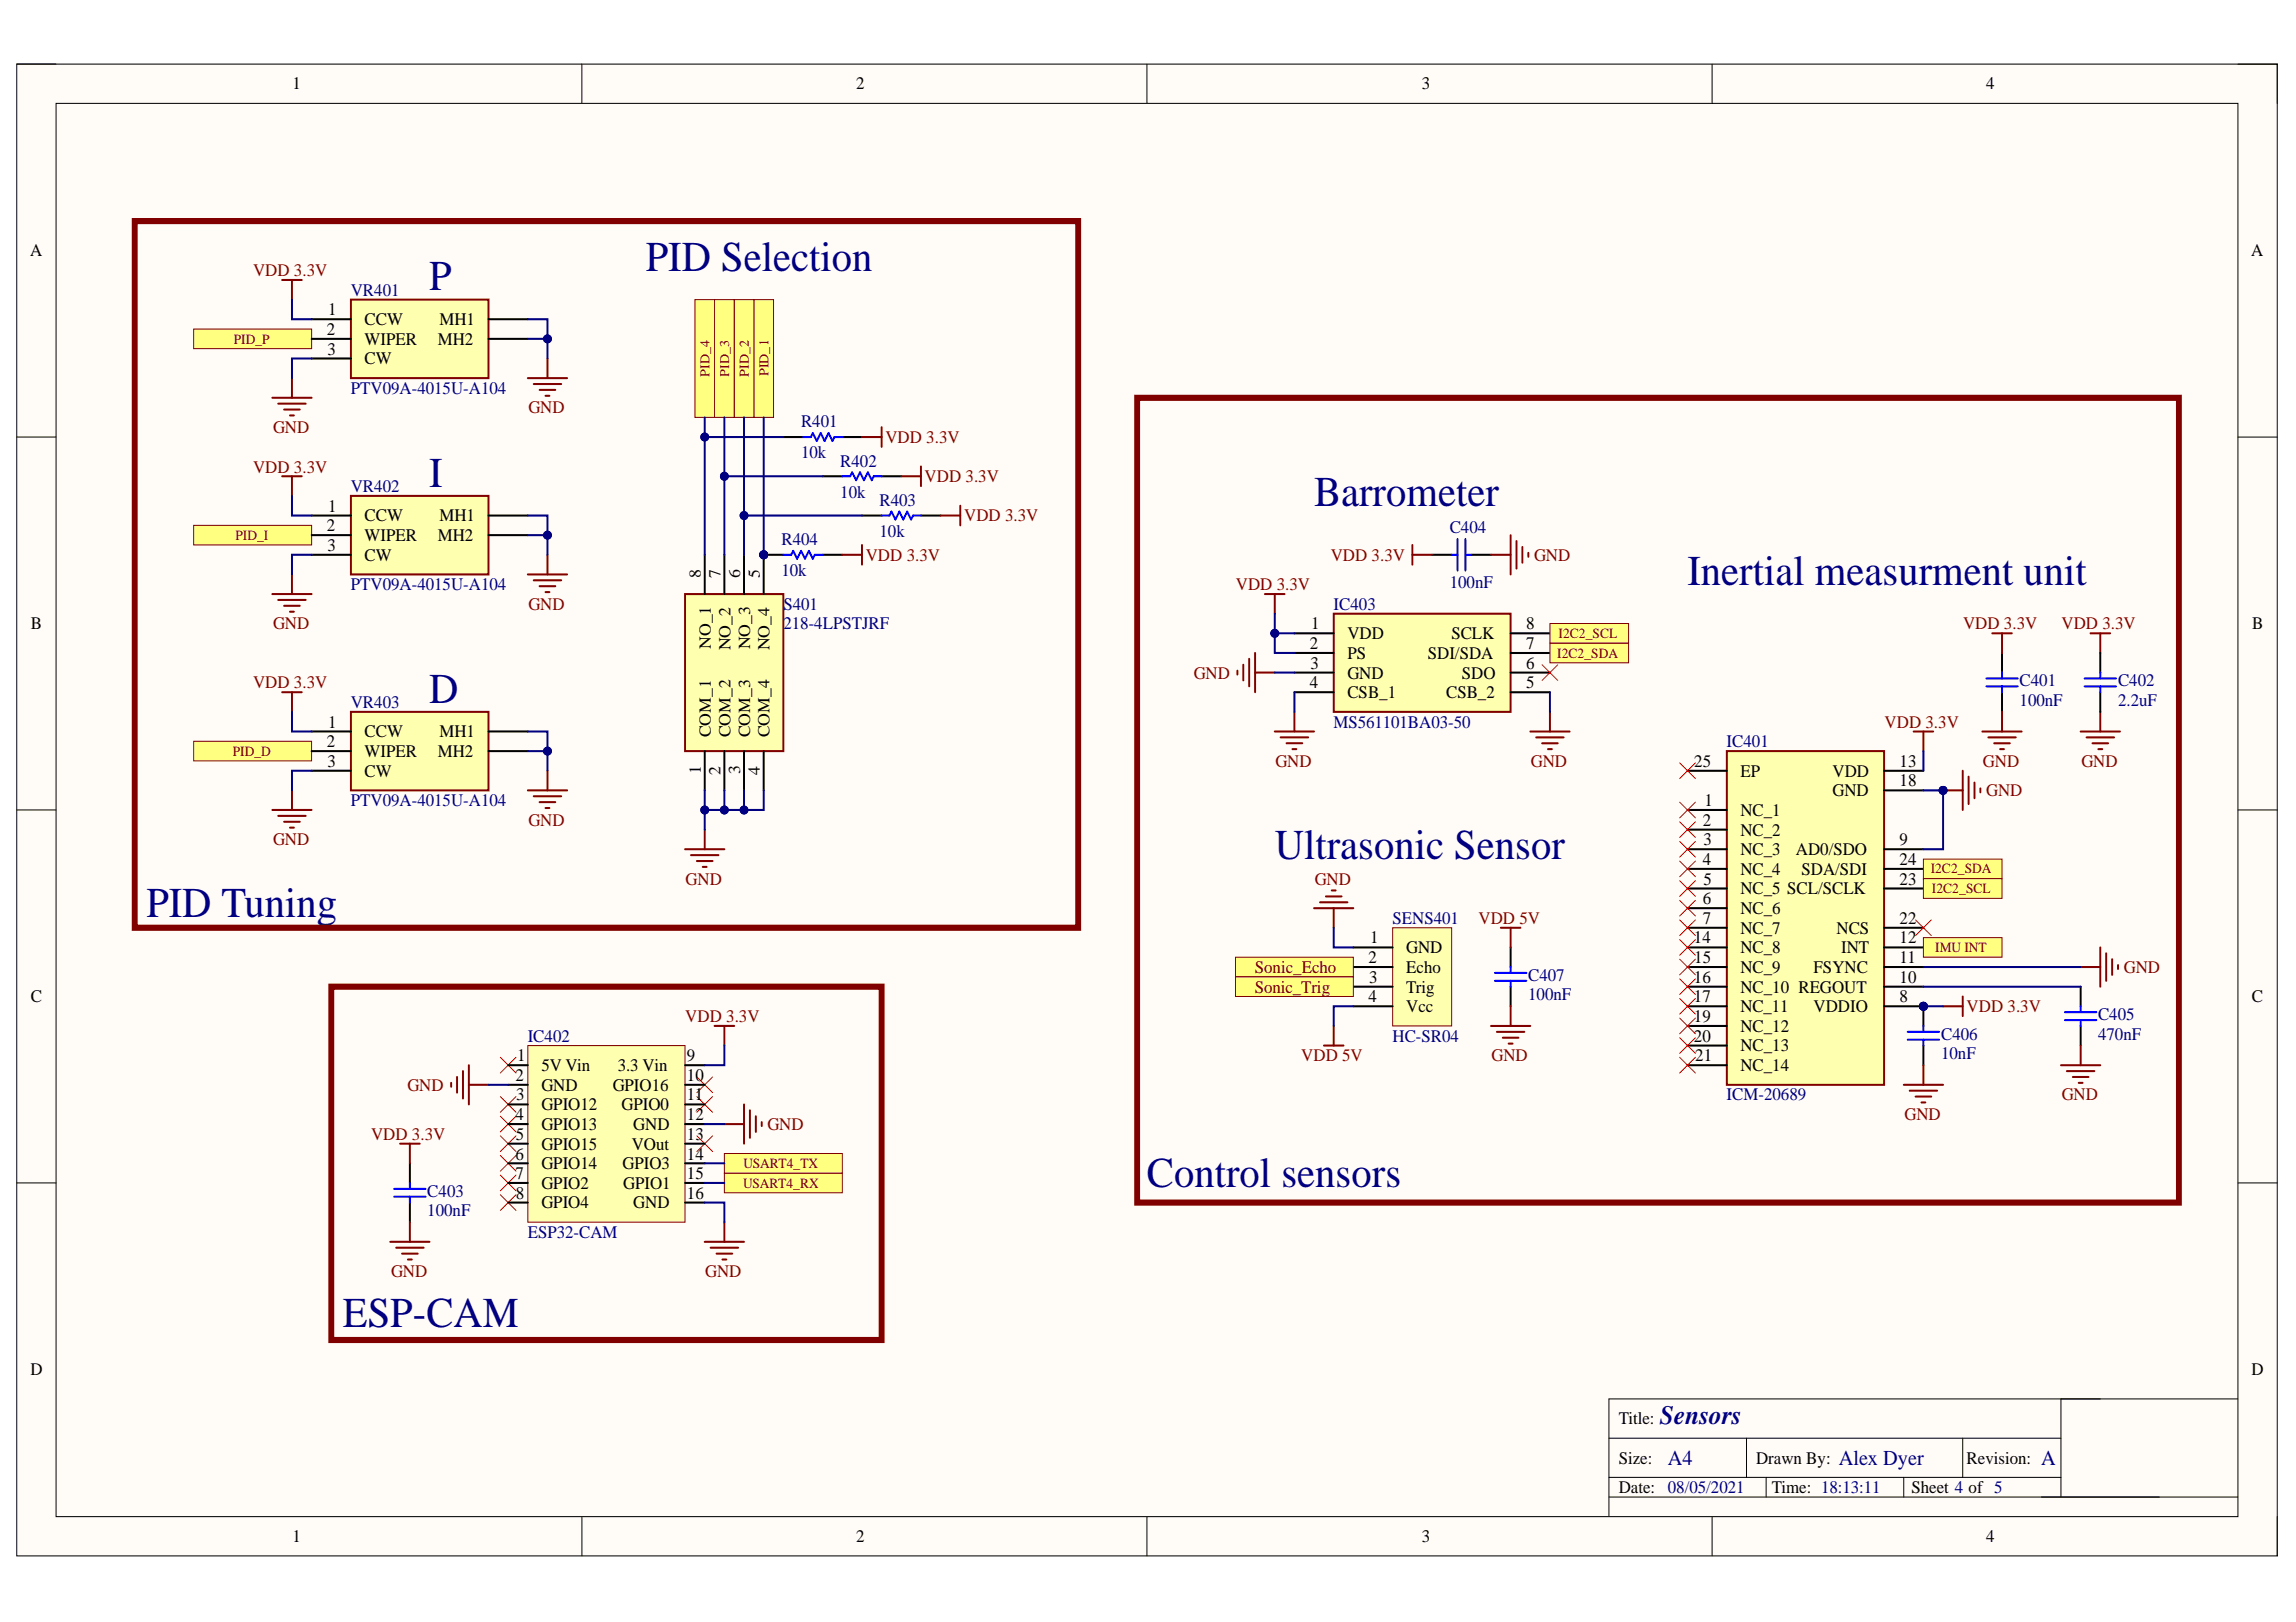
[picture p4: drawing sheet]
<svg xmlns="http://www.w3.org/2000/svg" width="297mm" height="210mm" viewBox="0 0 297 210" stroke-linecap="round" stroke-linejoin="round" font-family="sans-serif">
<defs><g id="words">
<g font-size="5.5" fill="#000080">
<text x="83.5" y="35">PID Selection</text>
<text x="55.5" y="37.6">P</text>
<text x="55.5" y="63">I</text>
<text x="170" y="65.5">Barrometer</text>
<text x="218.3" y="75.7">Inertial measurment unit</text>
<text x="55.5" y="90.9">D</text>
<text x="164.9" y="111.2">Ultrasonic Sensor</text>
<text x="18.9" y="118.6">PID Tuning</text>
<text x="148.4" y="153.6">Control sensors</text>
<text x="44.4" y="171.7">ESP-CAM</text>
</g>
<text font-size="3.4" fill="#000080" x="214.8" y="184.3">Sensors</text>
<g font-size="2.7" fill="#000080">
<text x="215.8" y="189.6">A4</text>
<text x="237.9" y="189.6">Alex Dyer</text>
<text x="264.1" y="189.6">A</text>
</g>
<g font-size="2.3">
<text x="37.9" y="11.6">1</text>
<text x="110.8" y="11.6">2</text>
<text x="184" y="11.6">3</text>
<text x="257" y="11.6">4</text>
<text x="3.9" y="33.2">A</text>
<text x="291.2" y="33.2">A</text>
<text x="42.5" y="40.8">1</text>
<text x="42.3" y="43.4">2</text>
<text x="42.4" y="45.9">3</text>
<text x="47.2" y="42.1">CCW</text>
<text x="47.2" y="44.6">WIPER</text>
<text x="47.2" y="47.2">CW</text>
<text x="56.6" y="44.6">MH2</text>
<text x="56.8" y="42.1">MH1</text>
<text x="42.3" y="68.8">2</text>
<text x="42.4" y="71.3">3</text>
<text x="42.5" y="66.2">1</text>
<text x="47.2" y="67.5">CCW</text>
<text x="47.2" y="70">WIPER</text>
<text x="56.6" y="70">MH2</text>
<text x="56.8" y="67.5">MH1</text>
<text x="47.2" y="72.6">CW</text>
<text x="4" y="81.4">B</text>
<text x="169.6" y="81.4">1</text>
<text x="174.3" y="82.7">VDD</text>
<text x="187.8" y="82.7">SCLK</text>
<text x="197.5" y="81.4">8</text>
<text x="291.4" y="81.4">B</text>
<text x="169.5" y="84">2</text>
<text x="169.5" y="89.1">4</text>
<text x="169.5" y="86.5">3</text>
<text x="174.3" y="85.3">PS</text>
<text x="174.3" y="87.8">GND</text>
<text x="184.7" y="85.3">SDI/SDA</text>
<text x="189.1" y="87.8">SDO</text>
<text x="197.5" y="89.1">5</text>
<text x="197.5" y="86.5">6</text>
<text x="197.5" y="84">7</text>
<text x="42.5" y="94.1">1</text>
<text x="47.2" y="95.4">CCW</text>
<text x="56.8" y="95.4">MH1</text>
<text x="174.3" y="90.3">CSB_1</text>
<text x="187.1" y="90.3">CSB_2</text>
<text x="42.3" y="96.7">2</text>
<text x="42.4" y="99.2">3</text>
<text x="47.2" y="98">WIPER</text>
<text x="47.2" y="100.5">CW</text>
<text x="56.6" y="98">MH2</text>
<text x="219.2" y="99.2">25</text>
<text x="225.2" y="100.5">EP</text>
<text x="237.1" y="100.5">VDD</text>
<text x="245.8" y="101.8">18</text>
<text x="245.8" y="99.2">13</text>
<text x="220.3" y="106.9">2</text>
<text x="220.5" y="104.3">1</text>
<text x="225.2" y="105.6">NC_1</text>
<text x="237.1" y="103">GND</text>
<text x="220.3" y="111.9">4</text>
<text x="220.4" y="109.4">3</text>
<text x="225.2" y="108.1">NC_2</text>
<text x="225.2" y="110.7">NC_3</text>
<text x="225.2" y="113.2">NC_4</text>
<text x="232.3" y="110.7">AD0/SDO</text>
<text x="233.1" y="113.2">SDA/SDI</text>
<text x="245.8" y="109.4">9</text>
<text x="245.8" y="111.9">24</text>
<text x="220.3" y="117">6</text>
<text x="220.3" y="119.5">7</text>
<text x="220.4" y="114.5">5</text>
<text x="225.2" y="115.7">NC_5 SCL/SCLK</text>
<text x="225.2" y="118.3">NC_6</text>
<text x="245.8" y="114.5">23</text>
<text x="245.8" y="119.5">22</text>
<text x="177.1" y="124.6">2</text>
<text x="177.3" y="122.1">1</text>
<text x="181.9" y="123.3">GND</text>
<text x="181.9" y="125.9">Echo</text>
<text x="219.2" y="122.1">14</text>
<text x="219.2" y="124.6">15</text>
<text x="225.2" y="120.8">NC_7</text>
<text x="225.2" y="125.9">NC_9</text>
<text x="225.2" y="123.3">NC_8</text>
<text x="234.6" y="125.9">FSYNC</text>
<text x="237.6" y="120.8">NCS</text>
<text x="238.2" y="123.3">INT</text>
<text x="245.8" y="124.6">11</text>
<text x="245.8" y="122.1">12</text>
<text x="4" y="129.7">C</text>
<text x="177.1" y="129.7">4</text>
<text x="177.1" y="127.2">3</text>
<text x="181.9" y="128.5">Trig</text>
<text x="181.9" y="131">Vcc</text>
<text x="219.2" y="129.7">17</text>
<text x="219.2" y="127.2">16</text>
<text x="225.2" y="131">NC_11</text>
<text x="225.2" y="128.5">NC_10 REGOUT</text>
<text x="234.6" y="131">VDDIO</text>
<text x="245.8" y="129.7">8</text>
<text x="245.8" y="127.2">10</text>
<text x="291.3" y="129.7">C</text>
<text x="66.9" y="137.3">1</text>
<text x="88.9" y="137.3">9</text>
<text x="219.2" y="134.8">20</text>
<text x="219.2" y="132.3">19</text>
<text x="219.3" y="137.3">21</text>
<text x="225.2" y="136.1">NC_13</text>
<text x="225.2" y="133.5">NC_12</text>
<text x="66.7" y="139.9">2</text>
<text x="66.8" y="142.4">3</text>
<text x="70" y="141.1">GND</text>
<text x="70" y="143.7">GPIO12</text>
<text x="70" y="138.6">5V Vin</text>
<text x="79.3" y="141.1">GPIO16</text>
<text x="79.9" y="138.6">3.3 Vin</text>
<text x="80.4" y="143.7">GPIO0</text>
<text x="88.9" y="139.9">10</text>
<text x="88.9" y="142.4">11</text>
<text x="225.2" y="138.6">NC_14</text>
<text x="66.7" y="144.9">4</text>
<text x="66.7" y="147.5">5</text>
<text x="70" y="148.8">GPIO15</text>
<text x="70" y="146.2">GPIO13</text>
<text x="81.7" y="148.8">VOut</text>
<text x="81.9" y="146.2">GND</text>
<text x="88.9" y="144.9">12</text>
<text x="88.9" y="147.5">13</text>
<text x="66.7" y="152.6">7</text>
<text x="66.7" y="150.1">6</text>
<text x="66.7" y="155.1">8</text>
<text x="70" y="153.9">GPIO2</text>
<text x="70" y="151.3">GPIO14</text>
<text x="80.5" y="151.3">GPIO3</text>
<text x="80.6" y="153.9">GPIO1</text>
<text x="88.9" y="150.1">14</text>
<text x="88.9" y="152.6">15</text>
<text x="88.9" y="155.1">16</text>
<text x="70" y="156.4">GPIO4</text>
<text x="81.9" y="156.4">GND</text>
<text x="3.9" y="178">D</text>
<text x="291.3" y="178">D</text>
<text x="209.4" y="184.3">Title:</text>
<text x="209.4" y="189.4">Size:</text>
<text x="227.2" y="189.4">Drawn By:</text>
<text x="254.4" y="189.4">Revision:</text>
<text x="209.4" y="193.2">Date:</text>
<text x="229.2" y="193.2">Time: 18:13:11</text>
<text x="247.3" y="193.2">Sheet 4 of 5</text>
<text x="37.9" y="199.6">1</text>
<text x="110.8" y="199.6">2</text>
<text x="184" y="199.6">3</text>
<text x="257" y="199.6">4</text>
</g>
<g font-size="2.3" fill="#800000">
<text x="32.7" y="35.7">VDD 3.3V</text>
<text x="68.4" y="53.5">GND</text>
<text x="35.3" y="56">GND</text>
<text x="114.5" y="57.3">VDD 3.3V</text>
<text x="32.7" y="61.1">VDD 3.3V</text>
<text x="119.6" y="62.4">VDD 3.3V</text>
<text x="124.7" y="67.5">VDD 3.3V</text>
<text x="112" y="72.6">VDD 3.3V</text>
<text x="159.9" y="76.4">VDD 3.3V</text>
<text x="172.2" y="72.6">VDD 3.3V</text>
<text x="198.5" y="72.6">GND</text>
<text x="35.3" y="81.4">GND</text>
<text x="68.4" y="78.9">GND</text>
<text x="254" y="81.4">VDD 3.3V</text>
<text x="266.7" y="81.4">VDD 3.3V</text>
<text x="32.7" y="89.1">VDD 3.3V</text>
<text x="154.4" y="87.8">GND</text>
<text x="243.8" y="94.1">VDD 3.3V</text>
<text x="165" y="99.2">GND</text>
<text x="198" y="99.2">GND</text>
<text x="256.5" y="99.2">GND</text>
<text x="269.3" y="99.2">GND</text>
<text x="68.4" y="106.9">GND</text>
<text x="257" y="103">GND</text>
<text x="35.3" y="109.4">GND</text>
<text x="88.7" y="114.5">GND</text>
<text x="170.1" y="114.5">GND</text>
<text x="191.3" y="119.5">VDD 5V</text>
<text x="162.3" y="125.9">Sonic_Echo</text>
<text x="274.8" y="125.9">GND</text>
<text x="162.3" y="128.5">Sonic_Trig</text>
<text x="254.4" y="131">VDD 3.3V</text>
<text x="88.7" y="132.3">VDD 3.3V</text>
<text x="168.4" y="137.3">VDD 5V</text>
<text x="193" y="137.3">GND</text>
<text x="52.7" y="141.1">GND</text>
<text x="266.7" y="142.4">GND</text>
<text x="48" y="147.5">VDD 3.3V</text>
<text x="99.3" y="146.2">GND</text>
<text x="246.4" y="144.9">GND</text>
<text x="50.6" y="165.3">GND</text>
<text x="91.2" y="165.3">GND</text>
</g>
<g font-size="2.3" fill="#000080">
<text x="45.4" y="38.2">VR401</text>
<text x="45.4" y="51">PTV09A-4015U-A104</text>
<text x="103.6" y="59.3">10k</text>
<text x="103.6" y="55.3">R401</text>
<text x="45.4" y="63.7">VR402</text>
<text x="108.7" y="64.4">10k</text>
<text x="108.7" y="60.4">R402</text>
<text x="113.8" y="65.5">R403</text>
<text x="101.1" y="70.5">R404</text>
<text x="113.8" y="69.5">10k</text>
<text x="187.6" y="69">C404</text>
<text x="45.4" y="76.4">PTV09A-4015U-A104</text>
<text x="101.1" y="74.6">10k</text>
<text x="187.6" y="76.1">100nF</text>
<text x="101.3" y="78.9">S401</text>
<text x="101.3" y="81.4">218-4LPSTJRF</text>
<text x="172.5" y="78.9">IC403</text>
<text x="261.3" y="88.8">C401</text>
<text x="274" y="88.8">C402</text>
<text x="45.4" y="91.6">VR403</text>
<text x="172.5" y="94.1">MS561101BA03-50</text>
<text x="261.3" y="91.4">100nF</text>
<text x="274" y="91.4">2.2uF</text>
<text x="223.4" y="96.7">IC401</text>
<text x="45.4" y="104.3">PTV09A-4015U-A104</text>
<text x="180.2" y="119.5">SENS401</text>
<text x="197.7" y="129.5">100nF</text>
<text x="197.7" y="126.9">C407</text>
<text x="68.3" y="134.8">IC402</text>
<text x="180.2" y="134.8">HC-SR04</text>
<text x="251.1" y="137.1">10nF</text>
<text x="251.1" y="134.5">C406</text>
<text x="271.4" y="134.5">470nF</text>
<text x="271.4" y="132">C405</text>
<text x="223.4" y="142.4">ICM-20689</text>
<text x="55.3" y="154.9">C403</text>
<text x="55.3" y="157.4">100nF</text>
<text x="68.3" y="160.2">ESP32-CAM</text>
<text x="215.8" y="193.2">08/05/2021</text>
</g>
<g font-size="2.2">
<text x="90.7" y="74.8" transform="rotate(-90 90.7 74.8)">8</text>
<text x="93.2" y="74.8" transform="rotate(-90 93.2 74.8)">7</text>
<text x="95.8" y="74.8" transform="rotate(-90 95.8 74.8)">6</text>
<text x="98.3" y="74.8" transform="rotate(-90 98.3 74.8)">5</text>
<text x="92" y="84" transform="rotate(-90 92 84)">NO_1</text>
<text x="94.5" y="84.2" transform="rotate(-90 94.5 84.2)">NO_2</text>
<text x="97" y="84" transform="rotate(-90 97 84)">NO_3</text>
<text x="99.6" y="84.2" transform="rotate(-90 99.6 84.2)">NO_4</text>
<text x="92" y="95.4" transform="rotate(-90 92 95.4)">COM_1</text>
<text x="94.5" y="95.4" transform="rotate(-90 94.5 95.4)">COM_2</text>
<text x="97" y="95.4" transform="rotate(-90 97 95.4)">COM_3</text>
<text x="99.6" y="95.4" transform="rotate(-90 99.6 95.4)">COM_4</text>
<text x="90.7" y="100.1" transform="rotate(-90 90.7 100.1)">1</text>
<text x="93.2" y="100.3" transform="rotate(-90 93.2 100.3)">2</text>
<text x="95.8" y="100.2" transform="rotate(-90 95.8 100.2)">3</text>
<text x="98.3" y="100.3" transform="rotate(-90 98.3 100.3)">4</text>
</g>
<g font-size="1.8" fill="#800000">
<text x="30.2" y="44.5">PID_P</text>
<text x="30.5" y="69.9">PID_I</text>
<text x="201.6" y="82.6">I2C2_SCL</text>
<text x="201.5" y="85.1">I2C2_SDA</text>
<text x="30.1" y="97.8">PID_D</text>
<text x="249.8" y="113">I2C2_SDA</text>
<text x="249.9" y="115.6">I2C2_SCL</text>
<text x="250.4" y="123.2">IMU INT</text>
<text x="96.1" y="153.7">USART4_RX</text>
<text x="96.2" y="151.2">USART4_TX</text>
</g>
<g font-size="1.7" fill="#800000">
<text x="91.8" y="48.8" transform="rotate(-90 91.8 48.8)">PID_4</text>
<text x="94.3" y="48.7" transform="rotate(-90 94.3 48.7)">PID_3</text>
<text x="96.9" y="48.8" transform="rotate(-90 96.9 48.8)">PID_2</text>
<text x="99.4" y="48.7" transform="rotate(-90 99.4 48.7)">PID_1</text>
</g>
</g></defs>
<path d="M2.2 8.3h292.4v193.1h-292.4z" fill-rule="evenodd" fill="#fffcf8"/>
<path d="M2.2 8.3h292.4v193.1h-292.4z" fill="none" stroke="#000" stroke-width=".13"/>
<path d="M7.3 13.4h282.2v182.9h-282.2z" fill-rule="evenodd" fill="#fffcf8"/>
<g fill="none" stroke="#000" stroke-width=".13">
<path d="M2.2 8.3h5.1M7.3 13.4h282.2v182.9h-282.2zM75.3 8.3v5.1M148.4 8.3v5.1M221.5 8.3v5.1M289.5 8.3h5.1v5.1M2.2 56.6h5.1M289.5 56.6h5.1M2.2 104.8h5.1M289.5 104.8h5.1M2.2 153.1h5.1M289.5 153.1h5.1"/>
<path d="M75.3 196.3v5.1M148.4 196.3v5.1M208.2 186.1h58.4M208.2 193.7h81.3M208.2 191.2h58.4M221.5 196.3v5.1M226 186.1v5.1M228.5 191.2v2.5M246.3 191.2v2.5M253.9 186.1v5.1M266.6 181v12.7M289.5 181h-81.3v15.3"/>
<path d="M294.6 196.3v5.1"/>
</g>
<path d="M92.4 132.8h2.6M93.7 132.8v2.5" fill="none" stroke="#800000" stroke-width=".26"/>
<path d="M93.7 151.8h15.3v2.6h-15.3z" fill-rule="evenodd" fill="#ffff80"/>
<path d="M93.7 151.8h15.3v2.6h-15.3z" fill="none" stroke="#800000" stroke-width=".13"/>
<path d="M93.7 149.3h15.3v2.5h-15.3z" fill-rule="evenodd" fill="#ffff80"/>
<path d="M93.7 149.3h15.3v2.5h-15.3z" fill="none" stroke="#800000" stroke-width=".13"/>
<g fill="none" stroke="#800000" stroke-width=".26">
<path d="M163.6 76.9h2.6M164.9 76.9v2.5M59.1 139.4v2M59.9 138.6v3.6M60.7 137.8v5.1M51.8 148h2.5M53 148v2.5M53 158.2v2.5M58.4 140.1v.5M60.7 140.4h2.5M93.7 158.2v2.5M93.7 145.5h2.6"/>
<path d="M96.3 142.9v5.1M97 143.7v3.5M97.8 144.4v2.1M98.5 145.2v.5M50.5 160.7h5.1M51.3 161.5h3.5M52 162.2h2M52.8 163h.5M91.2 160.7h5.1M91.9 161.5h3.6M92.7 162.2h2M93.5 163h.5"/>
</g>
<g fill="none" stroke="#f00" stroke-width=".13">
<path d="M64.7 136.8l2.1 2.1M66.8 136.8l-2.1 2.1M90.2 139.4l2 2M92.2 139.4l-2 2M64.7 141.9l2.1 2M64.7 144.4l2.1 2.1M64.7 149.5l2.1 2.1M64.7 147l2.1 2M64.7 152.1l2.1 2M64.7 154.6l2.1 2M66.8 141.9l-2.1 2M66.8 144.4l-2.1 2.1"/>
<path d="M66.8 149.5l-2.1 2.1M66.8 147l-2.1 2M66.8 152.1l-2.1 2M66.8 154.6l-2.1 2M90.2 141.9l2 2M90.2 147l2 2M92.2 141.9l-2 2M92.2 147l-2 2"/>
</g>
<path d="M53 150.5v2.6M53 155.6v2.6" fill="none" stroke="#000" stroke-width=".26"/>
<path d="M51 153.8h4.1M51 154.9h4.1M53 153.1v.7M53 154.9v.7" fill="none" stroke="#00f" stroke-width=".26"/>
<path d="M172.5 79.4h22.9v12.7h-22.9z" fill-rule="evenodd" fill="#ffffb0"/>
<path d="M172.5 79.4h22.9v12.7h-22.9zM160.1 86.8v.5M160.8 86v2.1M161.6 85.3v3.5M162.4 84.5v5.1M162.4 87h2.5" fill="none" stroke="#800000" stroke-width=".26"/>
<path d="M167.5 82h5M167.5 84.5h5M167.5 87h5M167.5 89.6h5M195.4 82h5.1M195.4 84.5h5.1M195.4 87h5.1M195.4 89.6h5.1" fill="none" stroke="#000" stroke-width=".26"/>
<path d="M68.3 135.3h20.3v22.9h-20.3z" fill-rule="evenodd" fill="#ffffb0"/>
<path d="M68.3 135.3h20.3v22.9h-20.3z" fill="none" stroke="#800000" stroke-width=".13"/>
<g fill="none" stroke="#000" stroke-width=".26">
<path d="M65.7 137.8h2.6M88.6 137.8h2.6M65.7 140.4h2.6M65.7 155.6h2.6M65.7 153.1h2.6M65.7 150.5h2.6M65.7 148h2.6M65.7 145.5h2.6M65.7 142.9h2.6M88.6 140.4h2.6M88.6 155.6h2.6M88.6 153.1h2.6"/>
<path d="M88.6 150.5h2.6M88.6 148h2.6M88.6 145.5h2.6M88.6 142.9h2.6"/>
</g>
<path d="M199.5 86l2 2.1M201.5 86l-2 2.1" fill="none" stroke="#f00" stroke-width=".13"/>
<path d="M200.5 83.2h10.2v2.6h-10.2z" fill-rule="evenodd" fill="#ffff80"/>
<path d="M200.5 83.2h10.2v2.6h-10.2z" fill="none" stroke="#800000" stroke-width=".13"/>
<path d="M200.5 80.7h10.2v2.5h-10.2z" fill-rule="evenodd" fill="#ffff80"/>
<path d="M200.5 80.7h10.2v2.5h-10.2z" fill="none" stroke="#800000" stroke-width=".13"/>
<path d="M185.3 71.8h2.5M190.3 71.8h2.6" fill="none" stroke="#000" stroke-width=".26"/>
<path d="M187.8 71.8h.8M188.6 69.8v4M189.6 69.8v4M189.6 71.8h.7" fill="none" stroke="#00f" stroke-width=".26"/>
<g fill="none" stroke="#800000" stroke-width=".26">
<path d="M182.7 70.5v2.6M182.7 71.8h2.6M192.9 71.8h2.5M195.4 69.3v5M196.2 70v3.6M197 70.8v2M197.7 71.5v.5M164.9 94.7h5.1M165.7 95.4h3.5M166.4 96.2h2.1M167.2 96.9h.5M167.5 92.1v2.6"/>
<path d="M198 94.7h5.1M198.7 95.4h3.6M199.5 96.2h2M200.3 96.9h.5M200.5 92.1v2.6"/>
</g>
<circle cx="248.8" cy="130.2" r=".51" fill="#000080"/>
<circle cx="248.8" cy="130.2" r=".51" fill="none" stroke="#000080" stroke-width=".13"/>
<path d="M223.4 97.2h20.3v43.2h-20.3z" fill-rule="evenodd" fill="#ffffb0"/>
<path d="M223.4 97.2h20.3v43.2h-20.3z" fill="none" stroke="#800000" stroke-width=".26"/>
<path d="M218.3 104.8h5.1M218.3 107.4h5.1M218.3 109.9h5.1M218.3 112.4h5.1M218.3 115h5.1M218.3 117.5h5.1M218.3 120.1h5.1M243.7 130.2h5.1" fill="none" stroke="#000" stroke-width=".26"/>
<circle cx="248.8" cy="130.2" r=".51" fill="#000080"/>
<circle cx="248.8" cy="130.2" r=".51" fill="none" stroke="#000080" stroke-width=".13"/>
<g fill="none" stroke="#000" stroke-width=".26">
<path d="M218.3 99.7h5.1M243.7 99.7h5.1M259 84.5v2.5M259 89.6v2.5M243.7 109.9h5.1M243.7 102.3h5.1M243.7 112.4h5.1M243.7 115h5.1M218.3 127.7h5.1M218.3 125.1h5.1M218.3 122.6h5.1M218.3 130.2h5.1"/>
<path d="M218.3 137.9h5.1M218.3 135.3h5.1M218.3 132.8h5.1M243.7 127.7h5.1M243.7 125.1h5.1M243.7 122.6h5.1M243.7 120.1h5.1"/>
</g>
<path d="M257 87.8h4M257 88.8h4M259 87v.8M259 88.8v.8" fill="none" stroke="#00f" stroke-width=".26"/>
<g fill="none" stroke="#800000" stroke-width=".26">
<path d="M247.6 94.7h2.5M248.8 94.7v2.5M253.9 99.7v5.1M256.5 94.7h5M257.2 95.4h3.6M257.7 82h2.6M258 96.2h2M258.8 96.9h.5M259 82v2.5M259 92.1v2.6M251.4 102.3h2.5M254.7 100.5v3.6"/>
<path d="M255.4 101.3v2M256.2 102v.5"/>
</g>
<circle cx="251.4" cy="102.3" r=".51" fill="#000080"/>
<circle cx="251.4" cy="102.3" r=".51" fill="none" stroke="#000080" stroke-width=".13"/>
<path d="M269.2 94.7h5.1M269.9 95.4h3.6M270.4 82h2.6M270.7 96.2h2M271.5 96.9h.5M271.7 82v2.5M271.7 92.1v2.6M269.2 125.1h2.5M271.7 122.6v5.1M272.5 123.4v3.5M273.3 124.1v2.1M274 124.9v.5" fill="none" stroke="#800000" stroke-width=".26"/>
<g fill="none" stroke="#f00" stroke-width=".13">
<path d="M217.3 98.7l2 2.1M219.3 98.7l-2 2.1M217.3 103.8l2 2M217.3 106.3l2 2.1M217.3 108.9l2 2M217.3 114l2 2M217.3 111.4l2 2.1M217.3 116.5l2 2M217.3 119l2 2.1M219.3 103.8l-2 2M219.3 106.3l-2 2.1M219.3 108.9l-2 2"/>
<path d="M219.3 114l-2 2M219.3 111.4l-2 2.1M219.3 116.5l-2 2M219.3 119l-2 2.1M247.8 119l2.1 2.1M249.9 119l-2.1 2.1M217.3 121.6l2 2M217.3 124.1l2 2.1M217.3 126.7l2 2M217.3 129.2l2 2M217.3 131.7l2 2.1M217.3 134.3l2 2"/>
<path d="M217.3 136.8l2 2.1M219.3 121.6l-2 2M219.3 124.1l-2 2.1M219.3 126.7l-2 2M219.3 129.2l-2 2M219.3 131.7l-2 2.1M219.3 134.3l-2 2M219.3 136.8l-2 2.1"/>
</g>
<circle cx="248.8" cy="130.2" r=".51" fill="#000080"/>
<circle cx="248.8" cy="130.2" r=".51" fill="none" stroke="#000080" stroke-width=".13"/>
<path d="M248.8 130.2v2.6" fill="none" stroke="#000" stroke-width=".26"/>
<circle cx="248.8" cy="130.2" r=".51" fill="#000080"/>
<circle cx="248.8" cy="130.2" r=".51" fill="none" stroke="#000080" stroke-width=".13"/>
<path d="M248.8 135.3v2.6M269.2 127.7v2.5M269.2 132.8v2.5" fill="none" stroke="#000" stroke-width=".26"/>
<path d="M246.8 134.5h4.1M246.8 133.5h4.1M248.8 132.8v.7M248.8 134.5v.8M267.1 132h4.1M267.1 131h4.1M269.2 130.2v.8M269.2 132v.8" fill="none" stroke="#00f" stroke-width=".26"/>
<path d="M248.8 137.9v2.5M251.4 130.2h2.5M253.9 129v2.5M266.6 137.9h5.1M267.4 138.6h3.6M268.2 139.4h2M269.2 135.3v2.6M246.3 140.4h5.1M247.1 141.1h3.5M247.8 141.9h2.1M248.6 142.7h.5M268.9 140.1h.5" fill="none" stroke="#800000" stroke-width=".26"/>
<path d="M248.8 111.2h10.2v2.5h-10.2z" fill-rule="evenodd" fill="#ffff80"/>
<path d="M248.8 111.2h10.2v2.5h-10.2z" fill="none" stroke="#800000" stroke-width=".13"/>
<path d="M248.8 113.7h10.2v2.6h-10.2z" fill-rule="evenodd" fill="#ffff80"/>
<path d="M248.8 113.7h10.2v2.6h-10.2z" fill="none" stroke="#800000" stroke-width=".13"/>
<path d="M248.8 121.3h10.2v2.6h-10.2z" fill-rule="evenodd" fill="#ffff80"/>
<path d="M248.8 121.3h10.2v2.6h-10.2z" fill="none" stroke="#800000" stroke-width=".13"/>
<path d="M180.2 120.1h7.6v12.7h-7.6z" fill-rule="evenodd" fill="#ffffb0"/>
<path d="M180.2 120.1h7.6v12.7h-7.6z" fill="none" stroke="#800000" stroke-width=".13"/>
<path d="M175.1 122.6h5.1M175.1 125.1h5.1M175.1 127.7h5.1M175.1 130.2h5.1" fill="none" stroke="#000" stroke-width=".26"/>
<path d="M170 117.5h5.1M170.8 116.8h3.5M171.5 116h2.1M172.3 115.2h.5M172.5 117.5v2.6M171.3 135.3h2.5M172.5 132.8v2.5" fill="none" stroke="#800000" stroke-width=".26"/>
<path d="M159.8 123.9h15.3v2.5h-15.3z" fill-rule="evenodd" fill="#ffff80"/>
<path d="M159.8 123.9h15.3v2.5h-15.3z" fill="none" stroke="#800000" stroke-width=".13"/>
<path d="M159.8 126.4h15.3v2.6h-15.3z" fill-rule="evenodd" fill="#ffff80"/>
<path d="M159.8 126.4h15.3v2.6h-15.3z" fill="none" stroke="#800000" stroke-width=".13"/>
<path d="M195.4 122.6v2.5M195.4 127.7v2.5" fill="none" stroke="#000" stroke-width=".26"/>
<path d="M193.4 125.9h4.1M193.4 126.9h4.1M195.4 125.1v.8M195.4 126.9v.8" fill="none" stroke="#00f" stroke-width=".26"/>
<path d="M36.5 36.2h2.5M37.8 36.2v2.6M35.2 51.5h5.1M36 52.2h3.5M36.8 53h2M37.5 53.8h.5M37.8 48.9v2.6M192.9 132.8h5.1M193.7 133.5h3.5M194.4 134.3h2M195.2 135.1h.5M195.4 130.2v2.6" fill="none" stroke="#800000" stroke-width=".26"/>
<path d="M25.1 42.6h15.2v2.5h-15.2z" fill-rule="evenodd" fill="#ffff80"/>
<path d="M25.1 42.6h15.2v2.5h-15.2z" fill="none" stroke="#800000" stroke-width=".13"/>
<path d="M68.3 48.9h5.1M69 49.7h3.6M69.8 50.5h2M70.6 51.2h.5M70.8 46.4v2.5M35.2 76.9h5.1M36 77.6h3.5M36.5 61.6h2.5M36.8 78.4h2M37.5 79.2h.5M37.8 61.6v2.6M37.8 74.3v2.6" fill="none" stroke="#800000" stroke-width=".26"/>
<path d="M25.1 68h15.2v2.5h-15.2z" fill-rule="evenodd" fill="#ffff80"/>
<path d="M25.1 68h15.2v2.5h-15.2z" fill="none" stroke="#800000" stroke-width=".13"/>
<path d="M68.3 74.3h5.1M69 75.1h3.6M69.8 75.9h2M70.6 76.6h.5M70.8 71.8v2.5M36.5 89.6h2.5M37.8 89.6v2.5M35.2 104.8h5.1M36 105.6h3.5M36.8 106.3h2M37.5 107.1h.5M37.8 102.3v2.5" fill="none" stroke="#800000" stroke-width=".26"/>
<path d="M25.1 95.9h15.2v2.6h-15.2z" fill-rule="evenodd" fill="#ffff80"/>
<path d="M25.1 95.9h15.2v2.6h-15.2z" fill="none" stroke="#800000" stroke-width=".13"/>
<path d="M70.8 99.7v2.6M68.3 102.3h5.1M69 103h3.6M69.8 103.8h2M70.6 104.6h.5" fill="none" stroke="#800000" stroke-width=".26"/>
<circle cx="98.8" cy="71.8" r=".51" fill="#000080"/>
<circle cx="98.8" cy="71.8" r=".51" fill="none" stroke="#000080" stroke-width=".13"/>
<path d="M88.6 76.9h12.7v20.3h-12.7z" fill-rule="evenodd" fill="#ffffb0"/>
<path d="M88.6 76.9h12.7v20.3h-12.7z" fill="none" stroke="#800000" stroke-width=".26"/>
<path d="M98.8 71.8v5.1M91.2 97.2v5.1M93.7 97.2v5.1M96.3 97.2v5.1M98.8 97.2v5.1" fill="none" stroke="#000" stroke-width=".26"/>
<circle cx="98.8" cy="71.8" r=".51" fill="#000080"/>
<circle cx="98.8" cy="71.8" r=".51" fill="none" stroke="#000080" stroke-width=".13"/>
<path d="M91.2 71.8v5.1M93.7 71.8v5.1M96.3 71.8v5.1" fill="none" stroke="#000" stroke-width=".26"/>
<path d="M88.6 109.9h5.1M89.4 110.7h3.6M90.2 111.4h2M90.9 112.2h.5M91.2 107.4v2.5" fill="none" stroke="#800000" stroke-width=".26"/>
<path d="M97.5 38.8h2.6v15.2h-2.6z" fill-rule="evenodd" fill="#ffff80"/>
<path d="M97.5 38.8h2.6v15.2h-2.6z" fill="none" stroke="#800000" stroke-width=".13"/>
<path d="M89.9 38.8h2.5v15.2h-2.5z" fill-rule="evenodd" fill="#ffff80"/>
<path d="M89.9 38.8h2.5v15.2h-2.5z" fill="none" stroke="#800000" stroke-width=".13"/>
<path d="M95 38.8h2.5v15.2h-2.5z" fill-rule="evenodd" fill="#ffff80"/>
<path d="M95 38.8h2.5v15.2h-2.5z" fill="none" stroke="#800000" stroke-width=".13"/>
<path d="M92.4 38.8h2.6v15.2h-2.6z" fill-rule="evenodd" fill="#ffff80"/>
<path d="M92.4 38.8h2.6v15.2h-2.6z" fill="none" stroke="#800000" stroke-width=".13"/>
<path d="M101.3 56.6h2.6M109 56.6h2.5M106.4 61.6h2.6M111.5 66.7h2.6M114.1 61.6h2.5M119.1 66.7h2.6" fill="none" stroke="#000" stroke-width=".26"/>
<path d="M103.9 56.6h1l.3-.6 .5 1.1 .5-1.1 .5 1.1 .5-1.1 .5 1.1 .3-.5h1M109 61.6h1l.2-.5 .6 1 .5-1 .5 1 .5-1 .5 1 .2-.5h1.1M114.1 66.7h1l.2-.5 .5 1 .5-1 .6 1 .5-1 .5 1 .2-.5h1" fill="none" stroke="#00f" stroke-width=".26"/>
<circle cx="98.8" cy="71.8" r=".51" fill="#000080"/>
<circle cx="98.8" cy="71.8" r=".51" fill="none" stroke="#000080" stroke-width=".13"/>
<path d="M98.8 71.8h2.5" fill="none" stroke="#000" stroke-width=".26"/>
<circle cx="98.8" cy="71.8" r=".51" fill="#000080"/>
<circle cx="98.8" cy="71.8" r=".51" fill="none" stroke="#000080" stroke-width=".13"/>
<path d="M106.4 71.8h2.6" fill="none" stroke="#000" stroke-width=".26"/>
<path d="M101.3 71.8h1.1l.2-.5 .5 1 .5-1 .5 1 .5-1 .6 1 .2-.5h1" fill="none" stroke="#00f" stroke-width=".26"/>
<path d="M111.5 56.6h2.6M114.1 55.3v2.5M109 71.8h2.5M111.5 70.5v2.6M116.6 61.6h2.5M119.1 60.4v2.5M121.7 66.7h2.5M124.2 65.4v2.6" fill="none" stroke="#800000" stroke-width=".26"/>
<path d="M45.4 38.8h17.8v10.1h-17.8z" fill-rule="evenodd" fill="#ffffb0"/>
<path d="M45.4 38.8h17.8v10.1h-17.8z" fill="none" stroke="#800000" stroke-width=".26"/>
<path d="M40.3 41.3h5.1M40.3 43.9h5.1M40.3 46.4h5.1M63.2 41.3h5.1M63.2 43.9h5.1" fill="none" stroke="#000" stroke-width=".26"/>
<path d="M45.4 64.2h17.8v10.1h-17.8z" fill-rule="evenodd" fill="#ffffb0"/>
<path d="M45.4 64.2h17.8v10.1h-17.8z" fill="none" stroke="#800000" stroke-width=".26"/>
<path d="M40.3 66.7h5.1M40.3 69.3h5.1M40.3 71.8h5.1M63.2 66.7h5.1M63.2 69.3h5.1" fill="none" stroke="#000" stroke-width=".26"/>
<path d="M45.4 92.1h17.8v10.2h-17.8z" fill-rule="evenodd" fill="#ffffb0"/>
<path d="M45.4 92.1h17.8v10.2h-17.8zM194.2 120.1h2.5M195.4 120.1v2.5" fill="none" stroke="#800000" stroke-width=".26"/>
<path d="M40.3 94.7h5.1M40.3 97.2h5.1M40.3 99.7h5.1M63.2 94.7h5.1M63.2 97.2h5.1M271.7 84.5v2.5M271.7 89.6v2.5" fill="none" stroke="#000" stroke-width=".26"/>
<path d="M269.7 87.8h4.1M269.7 88.8h4.1M271.7 87v.8M271.7 88.8v.8" fill="none" stroke="#00f" stroke-width=".26"/>
<path d="M17.4 28.6h122.1v91.5h-122.1zM147.1 51.5h134.8v104.1h-134.8zM42.9 127.7h71.2v45.7h-71.2z" fill="none" stroke="#800000" stroke-width=".78"/>
<path d="M164.9 79.4v2.6h2.6M93.7 135.3v2.5h-2.5M63.2 140.4h2.5M91.2 155.6h2.5v2.6M91.2 153.1h2.5M91.2 150.5h2.5M91.2 145.5h2.5" fill="none" stroke="#000080" stroke-width=".26"/>
<circle cx="164.9" cy="82" r=".51" fill="#000080"/>
<circle cx="164.9" cy="82" r=".51" fill="none" stroke="#000080" stroke-width=".13"/>
<path d="M164.9 82v2.5h2.6M164.9 87h2.6" fill="none" stroke="#000080" stroke-width=".26"/>
<circle cx="164.9" cy="82" r=".51" fill="#000080"/>
<circle cx="164.9" cy="82" r=".51" fill="none" stroke="#000080" stroke-width=".13"/>
<path d="M167.5 89.6v2.5M200.5 89.6v2.5M248.8 97.2v2.5M248.8 102.3h2.6" fill="none" stroke="#000080" stroke-width=".26"/>
<circle cx="251.4" cy="102.3" r=".51" fill="#000080"/>
<circle cx="251.4" cy="102.3" r=".51" fill="none" stroke="#000080" stroke-width=".13"/>
<path d="M251.4 102.3v7.6h-2.6" fill="none" stroke="#000080" stroke-width=".26"/>
<circle cx="251.4" cy="102.3" r=".51" fill="#000080"/>
<circle cx="251.4" cy="102.3" r=".51" fill="none" stroke="#000080" stroke-width=".13"/>
<path d="M248.8 125.1h20.4M248.8 127.7h20.4M248.8 130.2h2.6" fill="none" stroke="#000080" stroke-width=".26"/>
<circle cx="248.8" cy="130.2" r=".51" fill="#000080"/>
<circle cx="248.8" cy="130.2" r=".51" fill="none" stroke="#000080" stroke-width=".13"/>
<path d="M37.8 38.8v2.5h2.5M40.3 46.4h-2.5v2.5M68.3 43.9h2.5M172.5 120.1v2.5h2.6M175.1 130.2h-2.6v2.6" fill="none" stroke="#000080" stroke-width=".26"/>
<circle cx="70.8" cy="43.9" r=".51" fill="#000080"/>
<circle cx="70.8" cy="43.9" r=".51" fill="none" stroke="#000080" stroke-width=".13"/>
<path d="M37.8 64.2v2.5h2.5M40.3 71.8h-2.5v2.5M68.3 69.3h2.5" fill="none" stroke="#000080" stroke-width=".26"/>
<circle cx="70.8" cy="69.3" r=".51" fill="#000080"/>
<circle cx="70.8" cy="69.3" r=".51" fill="none" stroke="#000080" stroke-width=".13"/>
<path d="M37.8 92.1v2.6h2.5M40.3 99.7h-2.5v2.6M68.3 97.2h2.5" fill="none" stroke="#000080" stroke-width=".26"/>
<circle cx="70.8" cy="97.2" r=".51" fill="#000080"/>
<circle cx="70.8" cy="97.2" r=".51" fill="none" stroke="#000080" stroke-width=".13"/>
<path d="M93.7 61.6h12.7" fill="none" stroke="#000080" stroke-width=".26"/>
<circle cx="93.7" cy="61.6" r=".51" fill="#000080"/>
<circle cx="93.7" cy="61.6" r=".51" fill="none" stroke="#000080" stroke-width=".13"/>
<path d="M96.3 66.7h15.2" fill="none" stroke="#000080" stroke-width=".26"/>
<circle cx="96.3" cy="66.7" r=".51" fill="#000080"/>
<circle cx="96.3" cy="66.7" r=".51" fill="none" stroke="#000080" stroke-width=".13"/>
<path d="M98.8 102.3v2.5h-7.6" fill="none" stroke="#000080" stroke-width=".26"/>
<circle cx="91.2" cy="104.8" r=".51" fill="#000080"/>
<circle cx="91.2" cy="104.8" r=".51" fill="none" stroke="#000080" stroke-width=".13"/>
<circle cx="93.7" cy="104.8" r=".51" fill="#000080"/>
<circle cx="93.7" cy="104.8" r=".51" fill="none" stroke="#000080" stroke-width=".13"/>
<circle cx="96.3" cy="104.8" r=".51" fill="#000080"/>
<circle cx="96.3" cy="104.8" r=".51" fill="none" stroke="#000080" stroke-width=".13"/>
<path d="M96.3 102.3v2.5" fill="none" stroke="#000080" stroke-width=".26"/>
<circle cx="96.3" cy="104.8" r=".51" fill="#000080"/>
<circle cx="96.3" cy="104.8" r=".51" fill="none" stroke="#000080" stroke-width=".13"/>
<path d="M93.7 102.3v2.5" fill="none" stroke="#000080" stroke-width=".26"/>
<circle cx="93.7" cy="104.8" r=".51" fill="#000080"/>
<circle cx="93.7" cy="104.8" r=".51" fill="none" stroke="#000080" stroke-width=".13"/>
<path d="M91.2 102.3v5.1" fill="none" stroke="#000080" stroke-width=".26"/>
<circle cx="91.2" cy="104.8" r=".51" fill="#000080"/>
<circle cx="91.2" cy="104.8" r=".51" fill="none" stroke="#000080" stroke-width=".13"/>
<path d="M91.2 54v17.8" fill="none" stroke="#000080" stroke-width=".26"/>
<circle cx="91.2" cy="56.6" r=".51" fill="#000080"/>
<circle cx="91.2" cy="56.6" r=".51" fill="none" stroke="#000080" stroke-width=".13"/>
<path d="M93.7 54v17.8" fill="none" stroke="#000080" stroke-width=".26"/>
<circle cx="93.7" cy="61.6" r=".51" fill="#000080"/>
<circle cx="93.7" cy="61.6" r=".51" fill="none" stroke="#000080" stroke-width=".13"/>
<path d="M98.8 54v17.8" fill="none" stroke="#000080" stroke-width=".26"/>
<circle cx="98.8" cy="71.8" r=".51" fill="#000080"/>
<circle cx="98.8" cy="71.8" r=".51" fill="none" stroke="#000080" stroke-width=".13"/>
<path d="M91.2 56.6h10.1" fill="none" stroke="#000080" stroke-width=".26"/>
<circle cx="91.2" cy="56.6" r=".51" fill="#000080"/>
<circle cx="91.2" cy="56.6" r=".51" fill="none" stroke="#000080" stroke-width=".13"/>
<path d="M96.3 54v17.8" fill="none" stroke="#000080" stroke-width=".26"/>
<circle cx="96.3" cy="66.7" r=".51" fill="#000080"/>
<circle cx="96.3" cy="66.7" r=".51" fill="none" stroke="#000080" stroke-width=".13"/>
<path d="M68.3 94.7h2.5v5" fill="none" stroke="#000080" stroke-width=".26"/>
<circle cx="70.8" cy="97.2" r=".51" fill="#000080"/>
<circle cx="70.8" cy="97.2" r=".51" fill="none" stroke="#000080" stroke-width=".13"/>
<path d="M68.3 66.7h2.5v5.1" fill="none" stroke="#000080" stroke-width=".26"/>
<circle cx="70.8" cy="69.3" r=".51" fill="#000080"/>
<circle cx="70.8" cy="69.3" r=".51" fill="none" stroke="#000080" stroke-width=".13"/>
<path d="M68.3 41.3h2.5v5.1" fill="none" stroke="#000080" stroke-width=".26"/>
<circle cx="70.8" cy="43.9" r=".51" fill="#000080"/>
<circle cx="70.8" cy="43.9" r=".51" fill="none" stroke="#000080" stroke-width=".13"/>
<use href="#words"/>
</svg>
